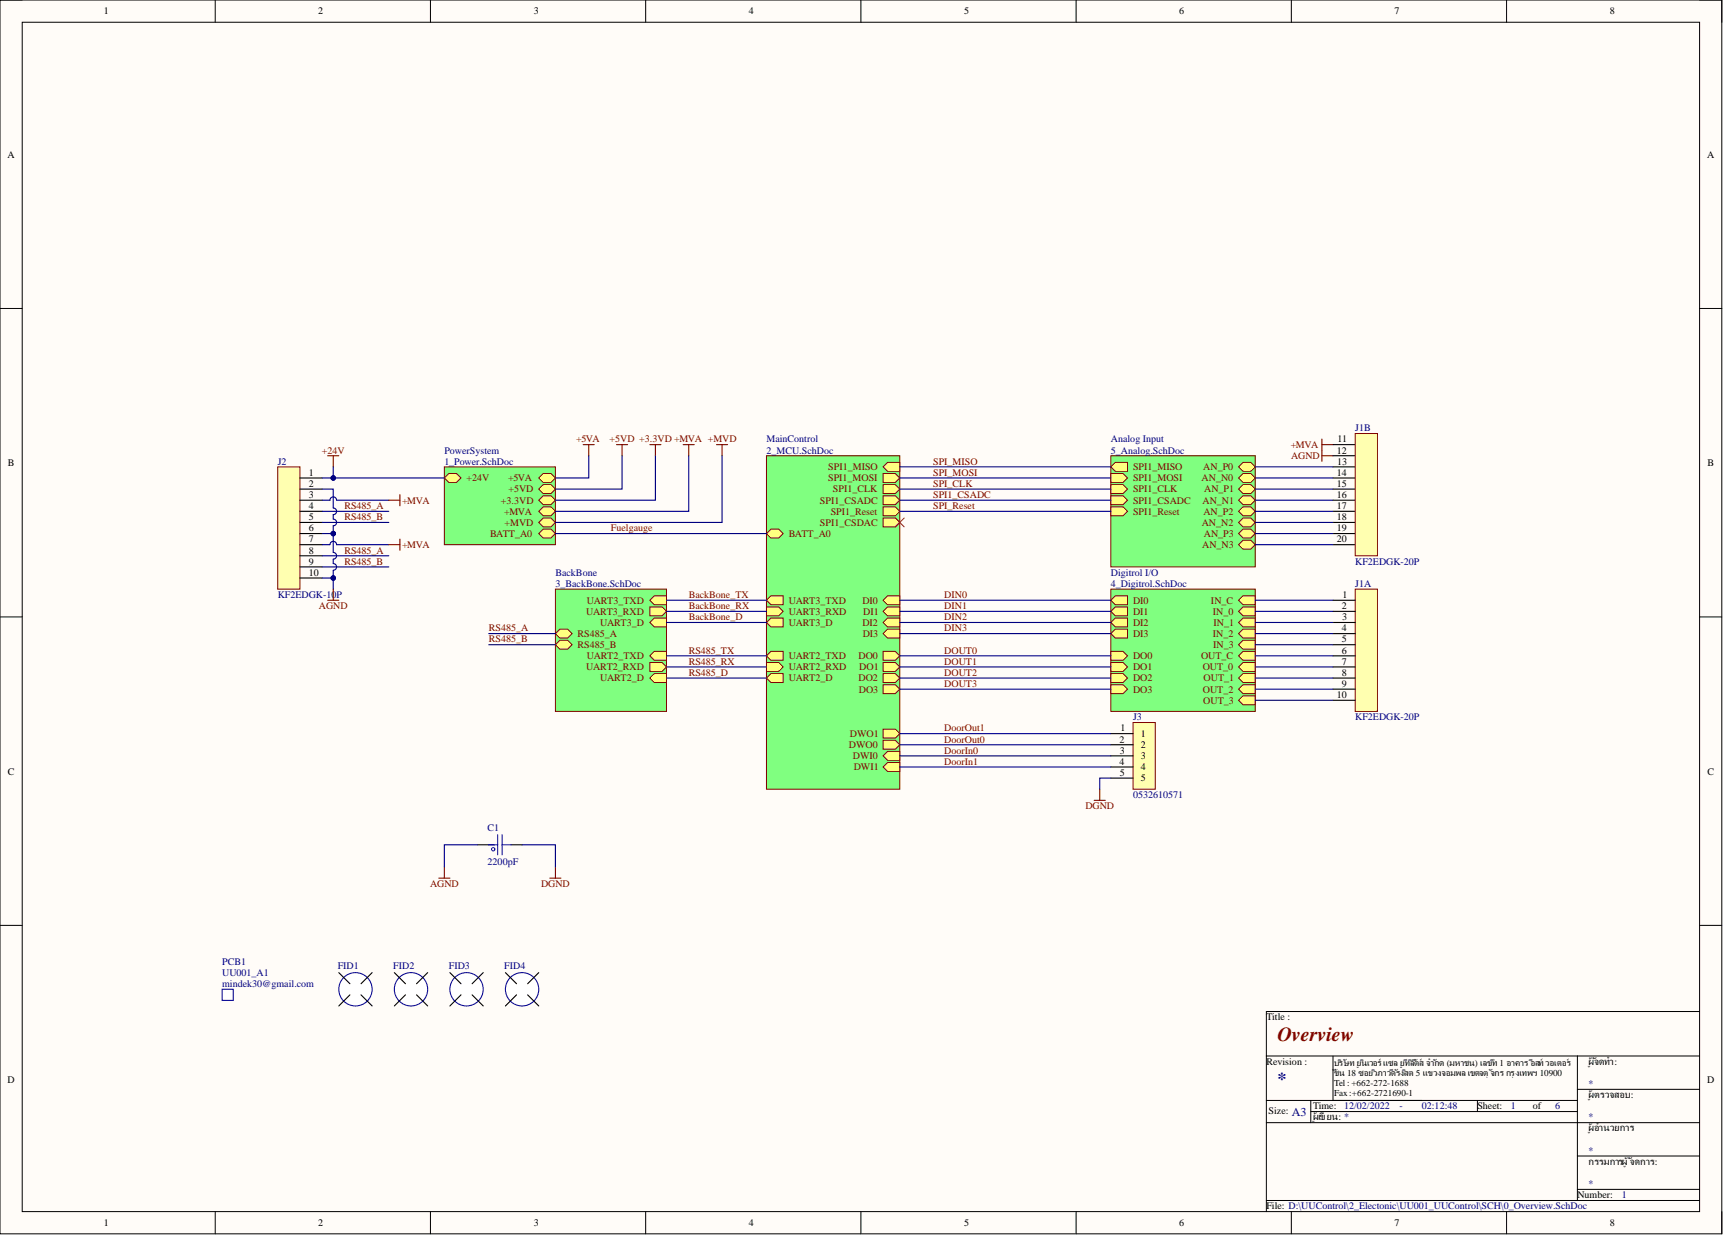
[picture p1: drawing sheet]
<svg xmlns="http://www.w3.org/2000/svg" width="393mm" height="282mm" viewBox="0 0 393 282" stroke-linecap="round" stroke-linejoin="round" font-family="sans-serif">
<defs><g id="words">
<text font-size="4.6" fill="#800000" x="291.6" y="237.5">Overview</text>
<text font-size="4.1" fill="#000080" x="291.6" y="247.7">*</text>
<text font-size="2.7" fill="#000080" x="294.9" y="254.6">A3</text>
<g font-size="2.3">
<text x="23.7" y="3.3">1</text>
<text x="72.7" y="3.3">2</text>
<text x="121.9" y="3.3">3</text>
<text x="170.9" y="3.3">4</text>
<text x="220.1" y="3.3">5</text>
<text x="269.2" y="3.3">6</text>
<text x="318.3" y="3.3">7</text>
<text x="367.5" y="3.3">8</text>
<text x="1.7" y="36">A</text>
<text x="389.7" y="36">A</text>
<text x="305.3" y="101">11</text>
<text x="1.8" y="106.4">B</text>
<text x="305.2" y="103.5">12</text>
<text x="305.2" y="106">13</text>
<text x="389.8" y="106.4">B</text>
<text x="70.5" y="108.6">1</text>
<text x="70.5" y="111.1">2</text>
<text x="70.5" y="113.7">3</text>
<text x="305.2" y="108.6">14</text>
<text x="305.2" y="113.7">16</text>
<text x="305.2" y="111.1">15</text>
<text x="70.5" y="116.2">4</text>
<text x="70.5" y="118.7">5</text>
<text x="305.2" y="116.2">17</text>
<text x="305.2" y="118.7">18</text>
<text x="70.5" y="121.3">6</text>
<text x="70.5" y="123.8">7</text>
<text x="305.2" y="121.3">19</text>
<text x="305.2" y="123.8">20</text>
<text x="70.5" y="126.3">8</text>
<text x="70.5" y="128.9">9</text>
<text x="70.5" y="131.4">10</text>
<text x="306.5" y="136.5">1</text>
<text x="306.3" y="139">2</text>
<text x="306.4" y="141.6">3</text>
<text x="306.3" y="144.1">4</text>
<text x="306.3" y="149.2">6</text>
<text x="306.3" y="146.6">5</text>
<text x="306.3" y="151.7">7</text>
<text x="306.3" y="154.2">8</text>
<text x="305.2" y="159.3">10</text>
<text x="306.3" y="156.8">9</text>
<text x="255.8" y="166.9">1</text>
<text x="255.6" y="169.5">2</text>
<text x="255.7" y="172">3</text>
<text x="260.4" y="168.2">1</text>
<text x="260.4" y="170.7">2</text>
<text x="260.4" y="173.3">3</text>
<text x="1.8" y="176.8">C</text>
<text x="255.6" y="174.5">4</text>
<text x="255.6" y="177.1">5</text>
<text x="260.4" y="175.8">4</text>
<text x="260.4" y="178.4">5</text>
<text x="389.8" y="176.8">C</text>
<text x="289.1" y="232.9">Title :</text>
<text x="289.1" y="243">Revision :</text>
<text x="362.6" y="243">ผู้จัดทำ:</text>
<text x="1.7" y="247.2">D</text>
<text x="362.6" y="250.6">ผู้ตรวจสอบ:</text>
<text x="389.7" y="247.2">D</text>
<text x="289.6" y="254.2">Size:</text>
<text x="299.8" y="253.2">Time:</text>
<text x="299.8" y="255.6">ผู้เขียน: *</text>
<text x="337.3" y="253.2">Sheet:</text>
<text x="350" y="253.2">of</text>
<text x="362.6" y="258.2">ผู้อำนวยการ</text>
<text x="362.6" y="265.8">กรรมการผู้จัดการ:</text>
<text x="360.1" y="273.5">Number:</text>
<text x="23.7" y="279.8">1</text>
<text x="72.7" y="279.8">2</text>
<text x="121.9" y="279.8">3</text>
<text x="170.9" y="279.8">4</text>
<text x="220.1" y="279.8">5</text>
<text x="269.2" y="279.8">6</text>
<text x="289.1" y="276">File: D:\UUControl\2_Electonic\UU001_UUControl\SCH\0_Overview.SchDoc</text>
<text x="318.3" y="279.8">7</text>
<text x="367.5" y="279.8">8</text>
</g>
<g font-size="2.3" fill="#800000">
<text x="131.5" y="101">+5VA</text>
<text x="139.2" y="101">+5VD +3.3VD +MVA +MVD</text>
<text x="73.5" y="103.5">+24V</text>
<text x="189.1" y="107.3">SPI1_MISO</text>
<text x="213" y="106">SPI_MISO</text>
<text x="258.7" y="107.3">SPI1_MISO</text>
<text x="274.7" y="107.3">AN_P0</text>
<text x="294.7" y="102.2">+MVA</text>
<text x="294.8" y="104.8">AGND</text>
<text x="106.5" y="109.9">+24V</text>
<text x="116" y="109.9">+5VA</text>
<text x="116.1" y="112.4">+5VD</text>
<text x="189.1" y="109.9">SPI1_MOSI</text>
<text x="190.2" y="112.4">SPI1_CLK</text>
<text x="213" y="108.6">SPI_MOSI</text>
<text x="213" y="111.1">SPI_CLK</text>
<text x="213" y="113.7">SPI1_CSADC</text>
<text x="258.7" y="109.9">SPI1_MOSI</text>
<text x="258.7" y="112.4">SPI1_CLK</text>
<text x="274.3" y="109.9">AN_N0</text>
<text x="274.9" y="112.4">AN_P1</text>
<text x="78.6" y="116.2">RS485_A</text>
<text x="78.6" y="118.7">RS485_B</text>
<text x="91.8" y="114.9">+MVA</text>
<text x="114.4" y="114.9">+3.3VD</text>
<text x="115.1" y="117.5">+MVA</text>
<text x="187.2" y="114.9">SPI1_CSADC</text>
<text x="189.6" y="117.5">SPI1_Reset</text>
<text x="213" y="116.2">SPI_Reset</text>
<text x="258.7" y="114.9">SPI1_CSADC</text>
<text x="258.7" y="117.5">SPI1_Reset</text>
<text x="274.5" y="114.9">AN_N1</text>
<text x="274.7" y="117.5">AN_P2</text>
<text x="91.8" y="125.1">+MVA</text>
<text x="111.9" y="122.5">BATT_A0</text>
<text x="115.2" y="120">+MVD</text>
<text x="139.5" y="121.3">Fuelgauge</text>
<text x="180.1" y="122.5">BATT_A0</text>
<text x="187.2" y="120">SPI1_CSDAC</text>
<text x="274.3" y="120">AN_N2</text>
<text x="274.4" y="125.1">AN_N3</text>
<text x="274.8" y="122.5">AN_P3</text>
<text x="78.6" y="126.3">RS485_A</text>
<text x="78.6" y="128.9">RS485_B</text>
<text x="133.9" y="137.8">UART3_TXD</text>
<text x="157.2" y="136.5">BackBone_TX</text>
<text x="180.1" y="137.8">UART3_TXD</text>
<text x="196.9" y="137.8">DI0</text>
<text x="215.6" y="136.5">DIN0</text>
<text x="258.7" y="137.8">DI0</text>
<text x="276.5" y="137.8">IN_C</text>
<text x="72.8" y="139">AGND</text>
<text x="133.8" y="140.3">UART3_RXD</text>
<text x="137" y="142.8">UART3_D</text>
<text x="157.2" y="139">BackBone_RX</text>
<text x="157.2" y="141.6">BackBone_D</text>
<text x="180.1" y="140.3">UART3_RXD</text>
<text x="180.1" y="142.8">UART3_D</text>
<text x="196.9" y="142.8">DI2</text>
<text x="197" y="140.3">DI1</text>
<text x="215.6" y="139">DIN1</text>
<text x="215.6" y="141.6">DIN2</text>
<text x="258.7" y="140.3">DI1</text>
<text x="258.7" y="142.8">DI2</text>
<text x="276.9" y="140.3">IN_0</text>
<text x="277.1" y="142.8">IN_1</text>
<text x="111.6" y="144.1">RS485_A</text>
<text x="111.6" y="146.6">RS485_B</text>
<text x="131.9" y="145.4">RS485_A</text>
<text x="131.9" y="147.9">RS485_B</text>
<text x="157.2" y="149.2">RS485_TX</text>
<text x="197" y="145.4">DI3</text>
<text x="215.6" y="144.1">DIN3</text>
<text x="215.6" y="149.2">DOUT0</text>
<text x="258.7" y="145.4">DI3</text>
<text x="276.9" y="145.4">IN_2</text>
<text x="277" y="147.9">IN_3</text>
<text x="133.8" y="153">UART2_RXD</text>
<text x="133.9" y="150.4">UART2_TXD</text>
<text x="137" y="155.5">UART2_D</text>
<text x="157.2" y="154.2">RS485_D</text>
<text x="157.2" y="151.7">RS485_RX</text>
<text x="180.1" y="150.4">UART2_TXD</text>
<text x="180.1" y="153">UART2_RXD</text>
<text x="180.1" y="155.5">UART2_D</text>
<text x="196" y="150.4">DO0</text>
<text x="196" y="155.5">DO2</text>
<text x="196.2" y="153">DO1</text>
<text x="215.6" y="151.7">DOUT1</text>
<text x="215.6" y="154.2">DOUT2</text>
<text x="258.7" y="150.4">DO0</text>
<text x="258.7" y="153">DO1</text>
<text x="258.7" y="155.5">DO2</text>
<text x="274.2" y="150.4">OUT_C</text>
<text x="274.6" y="153">OUT_0</text>
<text x="274.8" y="155.5">OUT_1</text>
<text x="196.1" y="158.1">DO3</text>
<text x="215.6" y="156.8">DOUT3</text>
<text x="258.7" y="158.1">DO3</text>
<text x="274.6" y="158.1">OUT_2</text>
<text x="274.7" y="160.6">OUT_3</text>
<text x="215.6" y="166.9">DoorOut1</text>
<text x="193.8" y="170.7">DWO0</text>
<text x="194" y="168.2">DWO1</text>
<text x="194.7" y="173.3">DWI0</text>
<text x="215.6" y="169.5">DoorOut0</text>
<text x="215.6" y="172">DoorIn0</text>
<text x="194.9" y="175.8">DWI1</text>
<text x="215.6" y="174.5">DoorIn1</text>
<text x="247.8" y="184.7">DGND</text>
<text x="98.2" y="202.5">AGND</text>
<text x="123.5" y="202.5">DGND</text>
</g>
<g font-size="2.3" fill="#000080">
<text x="175" y="101">MainControl</text>
<text x="253.6" y="101">Analog Input</text>
<text x="309.4" y="98.4">J1B</text>
<text x="63.4" y="106">J2</text>
<text x="101.4" y="103.5">PowerSystem</text>
<text x="101.4" y="106">1_Power.SchDoc</text>
<text x="175" y="103.5">2_MCU.SchDoc</text>
<text x="253.6" y="103.5">5_Analog.SchDoc</text>
<text x="126.8" y="131.4">BackBone</text>
<text x="253.6" y="131.4">Digitrol I/O</text>
<text x="309.4" y="128.9">KF2EDGK-20P</text>
<text x="63.4" y="136.5">KF2EDGK-10P</text>
<text x="126.8" y="134">3_BackBone.SchDoc</text>
<text x="253.6" y="134">4_Digitrol.SchDoc</text>
<text x="309.4" y="134">J1A</text>
<text x="258.7" y="164.4">J3</text>
<text x="309.4" y="164.4">KF2EDGK-20P</text>
<text x="258.7" y="182.2">0532610571</text>
<text x="111.3" y="189.8">C1</text>
<text x="111.3" y="197.4">2200pF</text>
<text x="50.7" y="220.2">PCB1</text>
<text x="77.1" y="221.2">FID1</text>
<text x="89.8" y="221.2">FID2</text>
<text x="102.5" y="221.2">FID3</text>
<text x="115.1" y="221.2">FID4</text>
<text x="50.7" y="225.3">mindek30@gmail.com</text>
<text x="50.7" y="222.7">UU001_A1</text>
<text x="362.6" y="248.1">*</text>
<text x="306.9" y="253.2">12/02/2022</text>
<text x="319.5" y="253.2">-</text>
<text x="324.6" y="253.2">02:12:48</text>
<text x="344.9" y="253.2">1</text>
<text x="355" y="253.2">6</text>
<text x="362.6" y="255.7">*</text>
<text x="362.6" y="263.3">*</text>
<text x="362.6" y="270.9">*</text>
<text x="370.2" y="273.5">1</text>
</g>
<g font-size="2.1">
<text x="304.6" y="243.3">บริษัท ยูนิเวอร์แซล ยูทีลิตี้ส์ จำกัด (มหาชน) เลขที่ 1 อาคาร อีสท์วอเตอร์</text>
<text x="304.6" y="245.6">ชั้น 18 ซอยวิภาวดีรังสิต 5 แขวงจอมพล เขตจตุจักร กรุงเทพฯ 10900</text>
<text x="304.6" y="247.9">Tel : +662-272-1688</text>
<text x="304.6" y="250.2">Fax:+662-2721690-1</text>
</g>
</g></defs>
<path d="M0 0h393.1v281.6h-393.1z" fill-rule="evenodd" fill="#fffcf8"/>
<path d="M0 0h393.1v281.6h-393.1z" fill="none" stroke="#000" stroke-width=".23"/>
<path d="M5.1 5.1h382.9v271.4h-382.9z" fill-rule="evenodd" fill="#fffcf8"/>
<g fill="none" stroke="#000" stroke-width=".23">
<path d="M0 0h5.1M5.1 5.1h382.9v271.4h-382.9zM49.1 0v5.1M98.3 0v5.1M147.4 0v5.1M196.5 0v5.1M245.7 0v5.1M294.8 0v5.1M343.9 0v5.1M388 0h5.1v5.1M0 70.4h5.1M388 70.4h5.1"/>
<path d="M0 140.8h5.1M388 140.8h5.1M0 211.2h5.1M388 211.2h5.1M388 230.9h-98.9v45.6M289.1 251.2h71M289.1 256.2h98.9M289.1 241h98.9M299.2 251.2v5M299.2 253.7h60.9M304.3 241v10.2M337.3 251.2v2.5"/>
<path d="M360.1 248.6h27.9M360.1 241v33M49.1 276.5v5.1M98.3 276.5v5.1M147.4 276.5v5.1M196.5 276.5v5.1M245.7 276.5v5.1M289.1 274h98.9M294.8 276.5v5.1M343.9 276.5v5.1M360.1 263.8h27.9M360.1 271.5h27.9"/>
<path d="M393.1 276.5v5.1"/>
</g>
<path d="M175 104h30.4v76.1h-30.4z" fill-rule="evenodd" fill="#80ff80"/>
<path d="M175 104h30.4v76.1h-30.4z" fill="none" stroke="#800000" stroke-width=".23"/>
<path d="M202.6 105.5h2.8v2.1h-2.8l-1-1z" fill-rule="evenodd" fill="#ffff80"/>
<path d="M202.6 105.5h2.8v2.1h-2.8l-1-1z" fill="none" stroke="#800000" stroke-width=".23"/>
<path d="M201.6 108.1h2.8l1 1-1 1h-2.8z" fill-rule="evenodd" fill="#ffff80"/>
<path d="M201.6 108.1h2.8l1 1-1 1h-2.8z" fill="none" stroke="#800000" stroke-width=".23"/>
<path d="M201.6 110.6h2.8l1 1-1 1h-2.8z" fill-rule="evenodd" fill="#ffff80"/>
<path d="M201.6 110.6h2.8l1 1-1 1h-2.8z" fill="none" stroke="#800000" stroke-width=".23"/>
<path d="M202.6 136h2.8v2h-2.8l-1-1z" fill-rule="evenodd" fill="#ffff80"/>
<path d="M202.6 136h2.8v2h-2.8l-1-1z" fill="none" stroke="#800000" stroke-width=".23"/>
<path d="M202.6 138.5h2.8v2.1h-2.8l-1-1.1z" fill-rule="evenodd" fill="#ffff80"/>
<path d="M202.6 138.5h2.8v2.1h-2.8l-1-1.1z" fill="none" stroke="#800000" stroke-width=".23"/>
<path d="M202.6 141.1h2.8v2h-2.8l-1-1z" fill-rule="evenodd" fill="#ffff80"/>
<path d="M202.6 141.1h2.8v2h-2.8l-1-1z" fill="none" stroke="#800000" stroke-width=".23"/>
<path d="M202.6 143.6h2.8v2h-2.8l-1-1z" fill-rule="evenodd" fill="#ffff80"/>
<path d="M202.6 143.6h2.8v2h-2.8l-1-1z" fill="none" stroke="#800000" stroke-width=".23"/>
<path d="M201.6 148.7h2.8l1 1-1 1h-2.8z" fill-rule="evenodd" fill="#ffff80"/>
<path d="M201.6 148.7h2.8l1 1-1 1h-2.8z" fill="none" stroke="#800000" stroke-width=".23"/>
<path d="M201.6 151.2h2.8l1 1-1 1h-2.8z" fill-rule="evenodd" fill="#ffff80"/>
<path d="M201.6 151.2h2.8l1 1-1 1h-2.8z" fill="none" stroke="#800000" stroke-width=".23"/>
<path d="M201.6 153.7h2.8l1 1.1-1 1h-2.8z" fill-rule="evenodd" fill="#ffff80"/>
<path d="M201.6 153.7h2.8l1 1.1-1 1h-2.8z" fill="none" stroke="#800000" stroke-width=".23"/>
<path d="M201.6 156.3h2.8l1 1-1 1h-2.8z" fill-rule="evenodd" fill="#ffff80"/>
<path d="M201.6 156.3h2.8l1 1-1 1h-2.8z" fill="none" stroke="#800000" stroke-width=".23"/>
<path d="M201.6 115.7h2.8l1 1-1 1h-2.8z" fill-rule="evenodd" fill="#ffff80"/>
<path d="M201.6 115.7h2.8l1 1-1 1h-2.8z" fill="none" stroke="#800000" stroke-width=".23"/>
<path d="M176 136h2.8v2h-2.8l-1-1z" fill-rule="evenodd" fill="#ffff80"/>
<path d="M176 136h2.8v2h-2.8l-1-1z" fill="none" stroke="#800000" stroke-width=".23"/>
<path d="M175 138.5h2.8l1 1-1 1.1h-2.8z" fill-rule="evenodd" fill="#ffff80"/>
<path d="M175 138.5h2.8l1 1-1 1.1h-2.8z" fill="none" stroke="#800000" stroke-width=".23"/>
<path d="M176 141.1h2.8v2h-2.8l-1-1z" fill-rule="evenodd" fill="#ffff80"/>
<path d="M176 141.1h2.8v2h-2.8l-1-1z" fill="none" stroke="#800000" stroke-width=".23"/>
<path d="M176 148.7h2.8v2h-2.8l-1-1z" fill-rule="evenodd" fill="#ffff80"/>
<path d="M176 148.7h2.8v2h-2.8l-1-1z" fill="none" stroke="#800000" stroke-width=".23"/>
<path d="M175 151.2h2.8l1 1-1 1h-2.8z" fill-rule="evenodd" fill="#ffff80"/>
<path d="M175 151.2h2.8l1 1-1 1h-2.8z" fill="none" stroke="#800000" stroke-width=".23"/>
<path d="M176 153.7h2.8v2.1h-2.8l-1-1z" fill-rule="evenodd" fill="#ffff80"/>
<path d="M176 153.7h2.8v2.1h-2.8l-1-1z" fill="none" stroke="#800000" stroke-width=".23"/>
<path d="M176 120.8h1.8l1 1-1 1h-1.8l-1-1z" fill-rule="evenodd" fill="#ffff80"/>
<path d="M176 120.8h1.8l1 1-1 1h-1.8l-1-1z" fill="none" stroke="#800000" stroke-width=".23"/>
<path d="M201.6 113.2h2.8l1 1-1 1h-2.8z" fill-rule="evenodd" fill="#ffff80"/>
<path d="M201.6 113.2h2.8l1 1-1 1h-2.8z" fill="none" stroke="#800000" stroke-width=".23"/>
<path d="M201.6 118.2h2.8l1 1-1 1.1h-2.8z" fill-rule="evenodd" fill="#ffff80"/>
<path d="M201.6 118.2h2.8l1 1-1 1.1h-2.8z" fill="none" stroke="#800000" stroke-width=".23"/>
<path d="M201.6 169h2.8l1 1-1 1h-2.8z" fill-rule="evenodd" fill="#ffff80"/>
<path d="M201.6 169h2.8l1 1-1 1h-2.8z" fill="none" stroke="#800000" stroke-width=".23"/>
<path d="M202.6 174h2.8v2.1h-2.8l-1-1z" fill-rule="evenodd" fill="#ffff80"/>
<path d="M202.6 174h2.8v2.1h-2.8l-1-1z" fill="none" stroke="#800000" stroke-width=".23"/>
<path d="M202.6 171.5h2.8v2h-2.8l-1-1z" fill-rule="evenodd" fill="#ffff80"/>
<path d="M202.6 171.5h2.8v2h-2.8l-1-1z" fill="none" stroke="#800000" stroke-width=".23"/>
<path d="M201.6 166.4h2.8l1 1-1 1.1h-2.8z" fill-rule="evenodd" fill="#ffff80"/>
<path d="M201.6 166.4h2.8l1 1-1 1.1h-2.8z" fill="none" stroke="#800000" stroke-width=".23"/>
<path d="M253.6 104h33v25.4h-33z" fill-rule="evenodd" fill="#80ff80"/>
<path d="M253.6 104h33v25.4h-33z" fill="none" stroke="#800000" stroke-width=".23"/>
<path d="M254.6 105.5h2.8v2.1h-2.8l-1-1z" fill-rule="evenodd" fill="#ffff80"/>
<path d="M254.6 105.5h2.8v2.1h-2.8l-1-1z" fill="none" stroke="#800000" stroke-width=".23"/>
<path d="M253.6 108.1h2.8l1 1-1 1h-2.8z" fill-rule="evenodd" fill="#ffff80"/>
<path d="M253.6 108.1h2.8l1 1-1 1h-2.8z" fill="none" stroke="#800000" stroke-width=".23"/>
<path d="M253.6 110.6h2.8l1 1-1 1h-2.8z" fill-rule="evenodd" fill="#ffff80"/>
<path d="M253.6 110.6h2.8l1 1-1 1h-2.8z" fill="none" stroke="#800000" stroke-width=".23"/>
<path d="M253.6 113.2h2.8l1 1-1 1h-2.8z" fill-rule="evenodd" fill="#ffff80"/>
<path d="M253.6 113.2h2.8l1 1-1 1h-2.8z" fill="none" stroke="#800000" stroke-width=".23"/>
<path d="M253.6 115.7h2.8l1 1-1 1h-2.8z" fill-rule="evenodd" fill="#ffff80"/>
<path d="M253.6 115.7h2.8l1 1-1 1h-2.8z" fill="none" stroke="#800000" stroke-width=".23"/>
<path d="M283.8 105.5h1.7l1.1 1.1-1.1 1h-1.7l-1-1z" fill-rule="evenodd" fill="#ffff80"/>
<path d="M283.8 105.5h1.7l1.1 1.1-1.1 1h-1.7l-1-1z" fill="none" stroke="#800000" stroke-width=".23"/>
<path d="M283.8 110.6h1.7l1.1 1-1.1 1h-1.7l-1-1z" fill-rule="evenodd" fill="#ffff80"/>
<path d="M283.8 110.6h1.7l1.1 1-1.1 1h-1.7l-1-1z" fill="none" stroke="#800000" stroke-width=".23"/>
<path d="M283.8 115.7h1.7l1.1 1-1.1 1h-1.7l-1-1z" fill-rule="evenodd" fill="#ffff80"/>
<path d="M283.8 115.7h1.7l1.1 1-1.1 1h-1.7l-1-1z" fill="none" stroke="#800000" stroke-width=".23"/>
<path d="M283.8 120.8h1.7l1.1 1-1.1 1h-1.7l-1-1z" fill-rule="evenodd" fill="#ffff80"/>
<path d="M283.8 120.8h1.7l1.1 1-1.1 1h-1.7l-1-1z" fill="none" stroke="#800000" stroke-width=".23"/>
<path d="M283.8 108.1h1.7l1.1 1-1.1 1h-1.7l-1-1z" fill-rule="evenodd" fill="#ffff80"/>
<path d="M283.8 108.1h1.7l1.1 1-1.1 1h-1.7l-1-1z" fill="none" stroke="#800000" stroke-width=".23"/>
<path d="M283.8 113.2h1.7l1.1 1-1.1 1h-1.7l-1-1z" fill-rule="evenodd" fill="#ffff80"/>
<path d="M283.8 113.2h1.7l1.1 1-1.1 1h-1.7l-1-1z" fill="none" stroke="#800000" stroke-width=".23"/>
<path d="M283.8 118.2h1.7l1.1 1-1.1 1.1h-1.7l-1-1.1z" fill-rule="evenodd" fill="#ffff80"/>
<path d="M283.8 118.2h1.7l1.1 1-1.1 1.1h-1.7l-1-1.1z" fill="none" stroke="#800000" stroke-width=".23"/>
<path d="M283.8 123.3h1.7l1.1 1-1.1 1h-1.7l-1-1z" fill-rule="evenodd" fill="#ffff80"/>
<path d="M283.8 123.3h1.7l1.1 1-1.1 1h-1.7l-1-1z" fill="none" stroke="#800000" stroke-width=".23"/>
<path d="M253.6 134.5h33v27.9h-33z" fill-rule="evenodd" fill="#80ff80"/>
<path d="M253.6 134.5h33v27.9h-33z" fill="none" stroke="#800000" stroke-width=".23"/>
<path d="M254.6 136h2.8v2h-2.8l-1-1z" fill-rule="evenodd" fill="#ffff80"/>
<path d="M254.6 136h2.8v2h-2.8l-1-1z" fill="none" stroke="#800000" stroke-width=".23"/>
<path d="M254.6 138.5h2.8v2.1h-2.8l-1-1.1z" fill-rule="evenodd" fill="#ffff80"/>
<path d="M254.6 138.5h2.8v2.1h-2.8l-1-1.1z" fill="none" stroke="#800000" stroke-width=".23"/>
<path d="M254.6 141.1h2.8v2h-2.8l-1-1z" fill-rule="evenodd" fill="#ffff80"/>
<path d="M254.6 141.1h2.8v2h-2.8l-1-1z" fill="none" stroke="#800000" stroke-width=".23"/>
<path d="M254.6 143.6h2.8v2h-2.8l-1-1z" fill-rule="evenodd" fill="#ffff80"/>
<path d="M254.6 143.6h2.8v2h-2.8l-1-1z" fill="none" stroke="#800000" stroke-width=".23"/>
<path d="M253.6 148.7h2.8l1 1-1 1h-2.8z" fill-rule="evenodd" fill="#ffff80"/>
<path d="M253.6 148.7h2.8l1 1-1 1h-2.8z" fill="none" stroke="#800000" stroke-width=".23"/>
<path d="M253.6 151.2h2.8l1 1-1 1h-2.8z" fill-rule="evenodd" fill="#ffff80"/>
<path d="M253.6 151.2h2.8l1 1-1 1h-2.8z" fill="none" stroke="#800000" stroke-width=".23"/>
<path d="M253.6 153.7h2.8l1 1.1-1 1h-2.8z" fill-rule="evenodd" fill="#ffff80"/>
<path d="M253.6 153.7h2.8l1 1.1-1 1h-2.8z" fill="none" stroke="#800000" stroke-width=".23"/>
<path d="M253.6 156.3h2.8l1 1-1 1h-2.8z" fill-rule="evenodd" fill="#ffff80"/>
<path d="M253.6 156.3h2.8l1 1-1 1h-2.8z" fill="none" stroke="#800000" stroke-width=".23"/>
<path d="M283.8 138.5h2.8v2.1h-2.8l-1-1.1z" fill-rule="evenodd" fill="#ffff80"/>
<path d="M283.8 138.5h2.8v2.1h-2.8l-1-1.1z" fill="none" stroke="#800000" stroke-width=".23"/>
<path d="M283.8 141.1h2.8v2h-2.8l-1-1z" fill-rule="evenodd" fill="#ffff80"/>
<path d="M283.8 141.1h2.8v2h-2.8l-1-1z" fill="none" stroke="#800000" stroke-width=".23"/>
<path d="M283.8 143.6h2.8v2h-2.8l-1-1z" fill-rule="evenodd" fill="#ffff80"/>
<path d="M283.8 143.6h2.8v2h-2.8l-1-1z" fill="none" stroke="#800000" stroke-width=".23"/>
<path d="M283.8 146.1h2.8v2.1h-2.8l-1-1.1z" fill-rule="evenodd" fill="#ffff80"/>
<path d="M283.8 146.1h2.8v2.1h-2.8l-1-1.1z" fill="none" stroke="#800000" stroke-width=".23"/>
<path d="M283.8 151.2h2.8v2h-2.8l-1-1z" fill-rule="evenodd" fill="#ffff80"/>
<path d="M283.8 151.2h2.8v2h-2.8l-1-1z" fill="none" stroke="#800000" stroke-width=".23"/>
<path d="M283.8 153.7h2.8v2.1h-2.8l-1-1z" fill-rule="evenodd" fill="#ffff80"/>
<path d="M283.8 153.7h2.8v2.1h-2.8l-1-1z" fill="none" stroke="#800000" stroke-width=".23"/>
<path d="M283.8 156.3h2.8v2h-2.8l-1-1z" fill-rule="evenodd" fill="#ffff80"/>
<path d="M283.8 156.3h2.8v2h-2.8l-1-1z" fill="none" stroke="#800000" stroke-width=".23"/>
<path d="M283.8 158.8h2.8v2h-2.8l-1-1z" fill-rule="evenodd" fill="#ffff80"/>
<path d="M283.8 158.8h2.8v2h-2.8l-1-1z" fill="none" stroke="#800000" stroke-width=".23"/>
<path d="M283.8 148.7h2.8v2h-2.8l-1-1z" fill-rule="evenodd" fill="#ffff80"/>
<path d="M283.8 148.7h2.8v2h-2.8l-1-1z" fill="none" stroke="#800000" stroke-width=".23"/>
<path d="M283.8 136h2.8v2h-2.8l-1-1z" fill-rule="evenodd" fill="#ffff80"/>
<path d="M283.8 136h2.8v2h-2.8l-1-1z" fill="none" stroke="#800000" stroke-width=".23"/>
<path d="M101.4 106.6h25.4v17.7h-25.4z" fill-rule="evenodd" fill="#80ff80"/>
<path d="M101.4 106.6h25.4v17.7h-25.4z" fill="none" stroke="#800000" stroke-width=".23"/>
<path d="M124 108.1h1.8l1 1-1 1h-1.8l-1-1z" fill-rule="evenodd" fill="#ffff80"/>
<path d="M124 108.1h1.8l1 1-1 1h-1.8l-1-1z" fill="none" stroke="#800000" stroke-width=".23"/>
<path d="M102.5 108.1h1.7l1 1-1 1h-1.7l-1.1-1z" fill-rule="evenodd" fill="#ffff80"/>
<path d="M102.5 108.1h1.7l1 1-1 1h-1.7l-1.1-1z" fill="none" stroke="#800000" stroke-width=".23"/>
<path d="M124 113.2h1.8l1 1-1 1h-1.8l-1-1z" fill-rule="evenodd" fill="#ffff80"/>
<path d="M124 113.2h1.8l1 1-1 1h-1.8l-1-1z" fill="none" stroke="#800000" stroke-width=".23"/>
<path d="M124 115.7h1.8l1 1-1 1h-1.8l-1-1z" fill-rule="evenodd" fill="#ffff80"/>
<path d="M124 115.7h1.8l1 1-1 1h-1.8l-1-1z" fill="none" stroke="#800000" stroke-width=".23"/>
<path d="M124 118.2h1.8l1 1-1 1.1h-1.8l-1-1.1z" fill-rule="evenodd" fill="#ffff80"/>
<path d="M124 118.2h1.8l1 1-1 1.1h-1.8l-1-1.1z" fill="none" stroke="#800000" stroke-width=".23"/>
<path d="M124 120.8h1.8l1 1-1 1h-1.8l-1-1z" fill-rule="evenodd" fill="#ffff80"/>
<path d="M124 120.8h1.8l1 1-1 1h-1.8l-1-1z" fill="none" stroke="#800000" stroke-width=".23"/>
<path d="M124 110.6h1.8l1 1-1 1h-1.8l-1-1z" fill-rule="evenodd" fill="#ffff80"/>
<path d="M124 110.6h1.8l1 1-1 1h-1.8l-1-1z" fill="none" stroke="#800000" stroke-width=".23"/>
<path d="M133.1 101.5h2.6M134.4 101.5v2.5M148.4 101.5h2.5M149.6 101.5v2.5" fill="none" stroke="#800000" stroke-width=".25"/>
<path d="M126.8 134.5h25.4v27.9h-25.4z" fill-rule="evenodd" fill="#80ff80"/>
<path d="M126.8 134.5h25.4v27.9h-25.4z" fill="none" stroke="#800000" stroke-width=".23"/>
<path d="M149.4 141.1h2.8v2h-2.8l-1-1z" fill-rule="evenodd" fill="#ffff80"/>
<path d="M149.4 141.1h2.8v2h-2.8l-1-1z" fill="none" stroke="#800000" stroke-width=".23"/>
<path d="M149.4 148.7h2.8v2h-2.8l-1-1z" fill-rule="evenodd" fill="#ffff80"/>
<path d="M149.4 148.7h2.8v2h-2.8l-1-1z" fill="none" stroke="#800000" stroke-width=".23"/>
<path d="M148.4 151.2h2.7l1.1 1-1.1 1h-2.7z" fill-rule="evenodd" fill="#ffff80"/>
<path d="M148.4 151.2h2.7l1.1 1-1.1 1h-2.7z" fill="none" stroke="#800000" stroke-width=".23"/>
<path d="M149.4 153.7h2.8v2.1h-2.8l-1-1z" fill-rule="evenodd" fill="#ffff80"/>
<path d="M149.4 153.7h2.8v2.1h-2.8l-1-1z" fill="none" stroke="#800000" stroke-width=".23"/>
<path d="M149.4 136h2.8v2h-2.8l-1-1z" fill-rule="evenodd" fill="#ffff80"/>
<path d="M149.4 136h2.8v2h-2.8l-1-1z" fill="none" stroke="#800000" stroke-width=".23"/>
<path d="M148.4 138.5h2.7l1.1 1-1.1 1.1h-2.7z" fill-rule="evenodd" fill="#ffff80"/>
<path d="M148.4 138.5h2.7l1.1 1-1.1 1.1h-2.7z" fill="none" stroke="#800000" stroke-width=".23"/>
<path d="M127.8 143.6h1.8l1 1-1 1h-1.8l-1-1z" fill-rule="evenodd" fill="#ffff80"/>
<path d="M127.8 143.6h1.8l1 1-1 1h-1.8l-1-1z" fill="none" stroke="#800000" stroke-width=".23"/>
<path d="M127.8 146.1h1.8l1 1-1 1.1h-1.8l-1-1.1z" fill-rule="evenodd" fill="#ffff80"/>
<path d="M127.8 146.1h1.8l1 1-1 1.1h-1.8l-1-1.1z" fill="none" stroke="#800000" stroke-width=".23"/>
<path d="M156 101.5h2.5M157.2 101.5v2.5M163.6 101.5h2.5M164.8 101.5v2.5M101.4 197.9v2.5M126.8 197.9v2.5M100.2 200.4h2.5M125.5 200.4h2.6" fill="none" stroke="#800000" stroke-width=".25"/>
<circle cx="112.6" cy="193.8" r=".38" fill="none" stroke="#00f" stroke-width=".23"/>
<path d="M109 192.8h3.9M116.7 192.8h2.5" fill="none" stroke="#000" stroke-width=".25"/>
<path d="M111.6 192.8h2M113.6 190.5v4.6M114.6 192.8h2.1M114.6 190.5v4.6" fill="none" stroke="#00f" stroke-width=".25"/>
<path d="M50.7 225.8h2.6v2.5h-2.6z" fill-rule="evenodd" fill="#fff"/>
<path d="M50.7 225.8h2.6v2.5h-2.6z" fill="none" stroke="#00f" stroke-width=".25"/>
<circle cx="81.2" cy="225.8" r="3.8" fill="#fff"/>
<circle cx="81.2" cy="225.8" r="3.8" fill="none" stroke="#00f" stroke-width=".25"/>
<path d="M77.3 222l2.6 2.5M79.9 227.1l-2.6 2.5M82.4 227.1l2.6 2.5M85 222l-2.6 2.5" fill="none" stroke="#000" stroke-width=".25"/>
<circle cx="93.8" cy="225.8" r="3.8" fill="#fff"/>
<circle cx="93.8" cy="225.8" r="3.8" fill="none" stroke="#00f" stroke-width=".25"/>
<path d="M90 222l2.6 2.5M92.6 227.1l-2.6 2.5M95.1 227.1l2.5 2.5M97.6 222l-2.5 2.5" fill="none" stroke="#000" stroke-width=".25"/>
<circle cx="106.5" cy="225.8" r="3.8" fill="#fff"/>
<circle cx="106.5" cy="225.8" r="3.8" fill="none" stroke="#00f" stroke-width=".25"/>
<path d="M102.7 222l2.5 2.5M105.2 227.1l-2.5 2.5M107.8 227.1l2.5 2.5M110.3 222l-2.5 2.5" fill="none" stroke="#000" stroke-width=".25"/>
<circle cx="119.2" cy="225.8" r="3.8" fill="#fff"/>
<circle cx="119.2" cy="225.8" r="3.8" fill="none" stroke="#00f" stroke-width=".25"/>
<path d="M115.4 222l2.5 2.5M117.9 227.1l-2.5 2.5M120.5 227.1l2.5 2.5M123 222l-2.5 2.5" fill="none" stroke="#000" stroke-width=".25"/>
<path d="M204.4 118.2l2 2.1M206.4 118.2l-2 2.1" fill="none" stroke="#f00" stroke-width=".23"/>
<path d="M140.7 101.5h2.6M142 101.5v2.5M249.8 182.7h2.5M251.1 180.1v2.6" fill="none" stroke="#800000" stroke-width=".25"/>
<path d="M258.7 164.9h5v15.2h-5z" fill-rule="evenodd" fill="#ffffb0"/>
<path d="M258.7 164.9h5v15.2h-5z" fill="none" stroke="#800000" stroke-width=".23"/>
<path d="M253.6 167.4h5.1M253.6 170h5.1M253.6 172.5h5.1M253.6 175.1h5.1M253.6 177.6h5.1" fill="none" stroke="#000" stroke-width=".25"/>
<path d="M301.8 100.2v5.1M301.8 104h2.5M301.8 101.5h2.5" fill="none" stroke="#800000" stroke-width=".25"/>
<path d="M309.4 134.5h5.1v27.9h-5.1z" fill-rule="evenodd" fill="#ffffb0"/>
<path d="M309.4 134.5h5.1v27.9h-5.1z" fill="none" stroke="#800000" stroke-width=".23"/>
<g fill="none" stroke="#000" stroke-width=".25">
<path d="M304.3 101.5h5.1M304.3 104h5.1M304.3 106.6h5.1M304.3 109.1h5.1M304.3 111.6h5.1M304.3 114.2h5.1M304.3 116.7h5.1M304.3 119.2h5.1M304.3 137h5.1M304.3 139.5h5.1M304.3 121.8h5.1M304.3 124.3h5.1"/>
<path d="M304.3 142.1h5.1M304.3 144.6h5.1M304.3 147.1h5.1M304.3 149.7h5.1M304.3 152.2h5.1M304.3 154.8h5.1M304.3 157.3h5.1M304.3 159.8h5.1"/>
</g>
<path d="M309.4 98.9h5.1v28h-5.1z" fill-rule="evenodd" fill="#ffffb0"/>
<path d="M309.4 98.9h5.1v28h-5.1z" fill="none" stroke="#800000" stroke-width=".23"/>
<path d="M63.4 106.6h5.1v27.9h-5.1z" fill-rule="evenodd" fill="#ffffb0"/>
<path d="M63.4 106.6h5.1v27.9h-5.1z" fill="none" stroke="#800000" stroke-width=".23"/>
<path d="M68.5 109.1h5M68.5 111.6h5M68.5 114.2h5M68.5 116.7h5M68.5 119.2h5M68.5 121.8h5M68.5 124.3h5M68.5 126.9h5M68.5 129.4h5M68.5 131.9h5" fill="none" stroke="#000" stroke-width=".25"/>
<path d="M74.8 104h2.5M76.1 104v2.6M74.8 137h2.5M76.1 134.5v2.5" fill="none" stroke="#800000" stroke-width=".25"/>
<g fill="none" stroke="#000080" stroke-width=".25">
<path d="M76.1 109.1h25.3M134.4 104v5.1h-7.6M142 104v7.6h-15.2M149.6 104v10.2h-22.8M157.2 104v12.7h-30.4M164.8 104v15.2h-38M205.4 106.6h48.2M205.4 109.1h48.2M205.4 111.6h48.2M205.4 114.2h48.2M205.4 116.7h48.2M152.2 137h22.8"/>
<path d="M152.2 139.5h22.8M205.4 137h48.2M205.4 139.5h48.2M152.2 142.1h22.8M152.2 149.7h22.8M152.2 152.2h22.8M152.2 154.8h22.8M205.4 142.1h48.2M205.4 144.6h48.2M205.4 149.7h48.2M205.4 152.2h48.2M205.4 154.8h48.2"/>
<path d="M205.4 157.3h48.2"/>
</g>
<circle cx="76.1" cy="109.1" r=".51" fill="#000080"/>
<circle cx="76.1" cy="109.1" r=".51" fill="none" stroke="#000080" stroke-width=".23"/>
<g fill="none" stroke="#000080" stroke-width=".25">
<path d="M286.6 106.6h17.7M286.6 111.6h17.7M286.6 116.7h17.7M286.6 109.1h17.7M286.6 114.2h17.7M286.6 119.2h17.7M73.5 131.9h2.6v2.6M126.8 121.8h48.2M286.6 121.8h17.7M286.6 139.5h17.7M286.6 137h17.7M286.6 124.3h17.7"/>
<path d="M286.6 142.1h17.7M286.6 144.6h17.7M286.6 147.1h17.7M286.6 152.2h17.7M286.6 154.8h17.7M286.6 157.3h17.7M286.6 159.8h17.7M286.6 149.7h17.7M205.4 167.4h48.2M205.4 170h48.2M205.4 172.5h48.2M205.4 175.1h48.2"/>
<path d="M253.6 177.6h-2.5v2.5M109 192.8h-7.6v5.1M119.2 192.8h7.6v5.1"/>
</g>
<circle cx="76.1" cy="131.9" r=".51" fill="#000080"/>
<circle cx="76.1" cy="131.9" r=".51" fill="none" stroke="#000080" stroke-width=".23"/>
<path d="M73.5 119.2h15.3M73.5 116.7h15.3M76.1 106.6v2.5h-2.6M73.5 129.4h15.3M73.5 126.9h15.3M111.6 147.1h15.2M111.6 144.6h15.2" fill="none" stroke="#000080" stroke-width=".25"/>
<circle cx="76.1" cy="109.1" r=".51" fill="#000080"/>
<circle cx="76.1" cy="109.1" r=".51" fill="none" stroke="#000080" stroke-width=".23"/>
<path d="M73.5 111.6h2.6v4.3a.76 .76 0 0 1 .7 .8 .76 .76 0 0 1-.7 .8v1a.76 .76 0 0 1 .7 .7 .76 .76 0 0 1-.7 .8v6.1a.76 .76 0 0 1 .7 .8 .76 .76 0 0 1-.7 .7v1a.76 .76 0 0 1 .7 .8 .76 .76 0 0 1-.7 .7v1.8" fill="none" stroke="#000080" stroke-width=".25"/>
<circle cx="76.1" cy="121.8" r=".51" fill="#000080"/>
<circle cx="76.1" cy="121.8" r=".51" fill="none" stroke="#000080" stroke-width=".23"/>
<circle cx="76.1" cy="131.9" r=".51" fill="#000080"/>
<circle cx="76.1" cy="131.9" r=".51" fill="none" stroke="#000080" stroke-width=".23"/>
<path d="M73.5 121.8h2.6" fill="none" stroke="#000080" stroke-width=".25"/>
<circle cx="76.1" cy="121.8" r=".51" fill="#000080"/>
<circle cx="76.1" cy="121.8" r=".51" fill="none" stroke="#000080" stroke-width=".23"/>
<path d="M73.5 114.2h1.8a.76 .76 0 0 1 .8-.8 .76 .76 0 0 1 .7 .8h12M73.5 124.3h1.8a.76 .76 0 0 1 .8-.7 .76 .76 0 0 1 .7 .7h12" fill="none" stroke="#000080" stroke-width=".25"/>
<path d="M88.8 114.2h2.5M91.3 112.9v2.5M88.8 124.3h2.5M91.3 123v2.6" fill="none" stroke="#800000" stroke-width=".25"/>
<use href="#words"/>
</svg>
